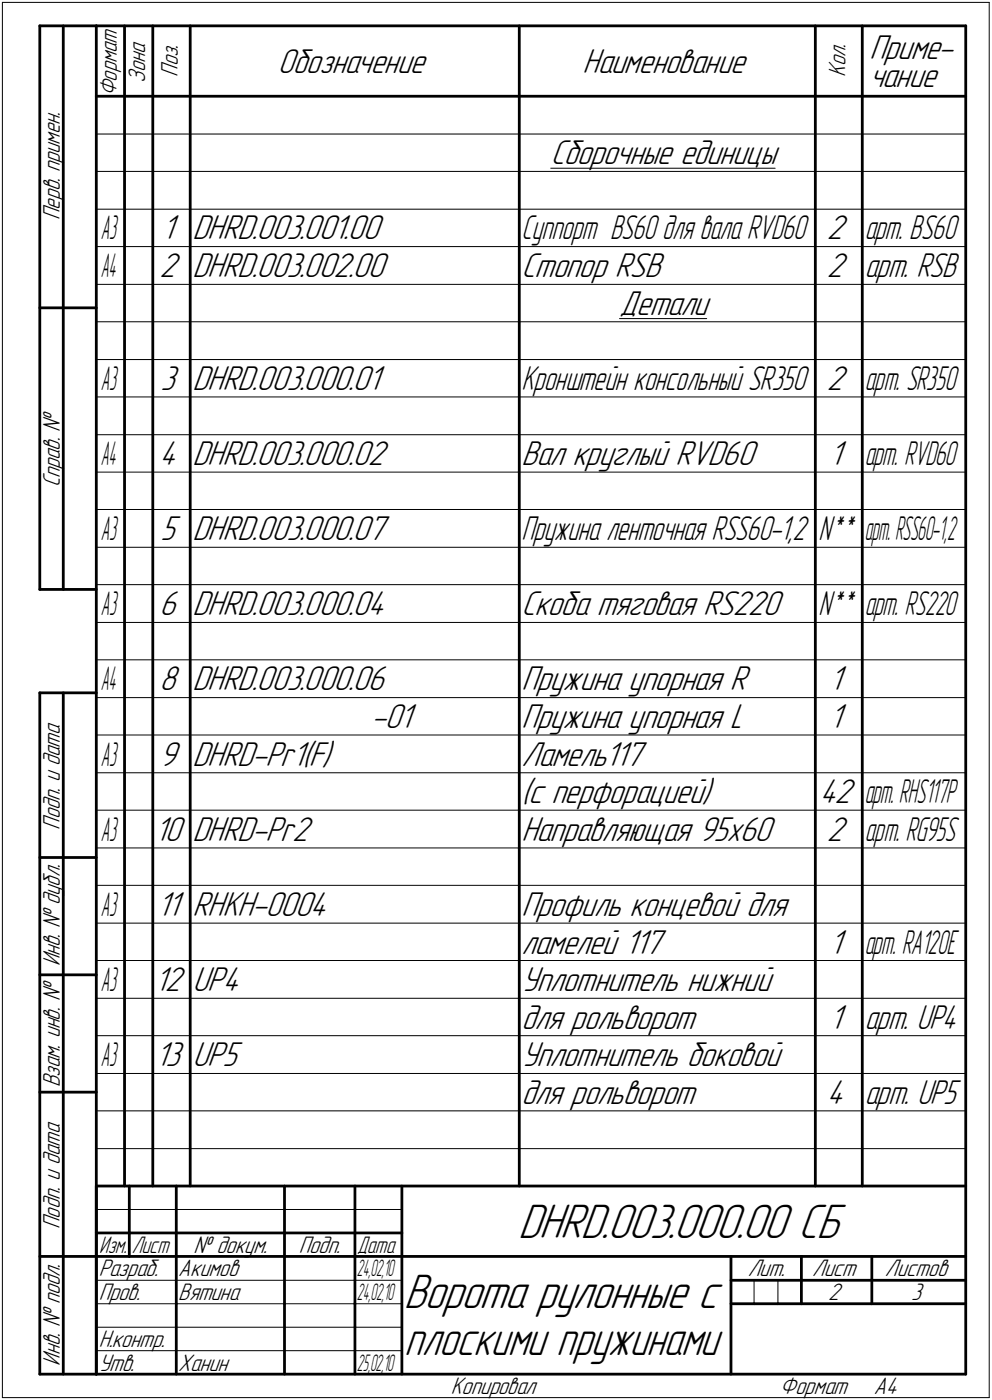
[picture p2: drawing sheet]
<svg xmlns="http://www.w3.org/2000/svg" width="211mm" height="298mm" viewBox="0 0 211 298" stroke-linecap="round" stroke-linejoin="round" font-family="sans-serif">
<defs><g id="words">
<g font-size="10.9">
<text x="110.2" y="263.5">DHRD.003.000.00 CБ</text>
<text x="85.9" y="278.5">Ворота рулонные с</text>
<text x="86" y="288.5">плоскими пружинами</text>
</g>
<g font-size="7.8">
<text x="59.1" y="15.5">Обозначение</text>
<text x="124" y="15.5">Наименование</text>
<text x="185" y="12.5">Приме-</text>
<text x="185" y="18.5">чание</text>
<text x="117.2" y="35">Сборочные единицы</text>
<text x="34.5" y="51">1</text>
<text x="41" y="51">DHRD.003.001.00</text>
<text x="175.9" y="51">2</text>
<text x="34" y="59">2</text>
<text x="41" y="59">DHRD.003.002.00</text>
<text x="111" y="59">Стопор RSB</text>
<text x="175.9" y="59">2</text>
<text x="131.8" y="67">Детали</text>
<text x="34.1" y="83">3</text>
<text x="41" y="83">DHRD.003.000.01</text>
<text x="175.9" y="83">2</text>
<text x="34" y="99">4</text>
<text x="41" y="99">DHRD.003.000.02</text>
<text x="111" y="99">Вал круглый RVD60</text>
<text x="176.5" y="99">1</text>
<text x="34.1" y="115">5</text>
<text x="41" y="115">DHRD.003.000.07</text>
<text x="34" y="131">6</text>
<text x="41" y="131">DHRD.003.000.04</text>
<text x="111" y="131">Скоба тяговая RS220</text>
<text x="34" y="147">8</text>
<text x="41" y="147">DHRD.003.000.06</text>
<text x="111" y="147">Пружина упорная R</text>
<text x="176.5" y="147">1</text>
<text x="79.1" y="155">-01</text>
<text x="111" y="155">Пружина упорная L</text>
<text x="176.5" y="155">1</text>
<text x="34" y="163">9</text>
<text x="41" y="163">DHRD-Pr1(F)</text>
<text x="111" y="163">Ламель117</text>
<text x="111" y="171">(</text>
<text x="112.4" y="171">с перфорацией)</text>
<text x="174.4" y="171">42</text>
<text x="32.9" y="179">10</text>
<text x="41" y="179">DHRD-Pr2</text>
<text x="111" y="179">Направляющая 95х60</text>
<text x="175.9" y="179">2</text>
<text x="33.4" y="195">11</text>
<text x="41" y="195">RHKH-0004</text>
<text x="111" y="195">Профиль концевой для</text>
<text x="111" y="203">ламелей 117</text>
<text x="176.5" y="203">1</text>
<text x="32.9" y="211">12</text>
<text x="41" y="211">UP4</text>
<text x="111" y="211">Уплотнитель нижний</text>
<text x="111" y="219">для рольворот</text>
<text x="176.5" y="219">1</text>
<text x="33.1" y="227">13</text>
<text x="41" y="227">UP5</text>
<text x="111" y="227">Уплотнитель боковой</text>
<text x="111" y="234.9">для рольворот</text>
<text x="175.9" y="234.9">4</text>
</g>
<g font-size="7.7">
<text x="184" y="59">арт. RSB</text>
<text x="184" y="219">арт. UP4</text>
<text x="184" y="234.9">арт. UP5</text>
</g>
<g font-size="7.6">
<text x="111" y="51">Суппорт BS60 для вала RVD60</text>
<text x="184" y="51">арт. BS60</text>
<text x="111" y="83">Кронштейн консольный SR350</text>
<text x="111" y="115">Пружина ленточная RSS60-1,2</text>
<text x="174.2" y="115">N**</text>
<text x="174.2" y="131">N**</text>
</g>
<g font-size="7.5">
<text x="184" y="83">арт. SR350</text>
<text x="184" y="99">арт. RVD60</text>
<text x="184" y="131">арт. RS220</text>
<text x="184" y="171">а</text>
<text x="185.6" y="171">рт.RHS117P</text>
<text x="184" y="179">арт. RG95S</text>
<text x="184" y="203">арт. RA120E</text>
</g>
<g font-size="7.4">
<text x="21.4" y="51">А3</text>
<text x="21.4" y="59">А4</text>
<text x="21.4" y="83">А3</text>
<text x="21.4" y="99">А4</text>
<text x="21.4" y="115">А3</text>
<text x="184" y="115">а</text>
<text x="185.4" y="115">рт.RSS60-1,2</text>
<text x="21.4" y="131">А3</text>
<text x="21.4" y="147">А4</text>
<text x="21.4" y="163">А3</text>
<text x="21.4" y="179">А3</text>
<text x="21.4" y="195">А3</text>
<text x="21.4" y="211">А3</text>
<text x="21.4" y="227">А3</text>
</g>
<g font-size="5.4">
<text x="30.9" y="17.6" transform="rotate(-90 30.9 17.6)">Зона</text>
<text x="37.8" y="16.3" transform="rotate(-90 37.8 16.3)">Поз.</text>
<text x="179.9" y="16.4" transform="rotate(-90 179.9 16.4)">Кол.</text>
<text x="24.9" y="20.4" transform="rotate(-90 24.9 20.4)">Формат</text>
<text x="12.7" y="46.8" transform="rotate(-90 12.7 46.8)">Перв. примен.</text>
<text x="12.7" y="103.7" transform="rotate(-90 12.7 103.7)">Справ. №</text>
<text x="12.7" y="176.7" transform="rotate(-90 12.7 176.7)">Подп. и дата</text>
<text x="12.7" y="205.7" transform="rotate(-90 12.7 205.7)">Инв. № дубл.</text>
<text x="12.7" y="231.5" transform="rotate(-90 12.7 231.5)">Взам. инв. №</text>
<text x="12.7" y="261.6" transform="rotate(-90 12.7 261.6)">Подп. и дата</text>
<text x="41.1" y="266.7">№ докум.</text>
<text x="63.6" y="266.7">Подп.</text>
<text x="21" y="271.7">Разраб.</text>
<text x="37.9" y="271.7">Акимов</text>
<text x="159.1" y="271.7">Лит.</text>
<text x="172.8" y="271.7">Лист</text>
<text x="188.3" y="271.7">Листов</text>
<text x="21" y="276.7">Пров.</text>
<text x="37.9" y="276.7">Вятина</text>
<text x="176.2" y="276.7">2</text>
<text x="193.9" y="276.7">3</text>
<text x="21" y="286.8">Н.контр.</text>
<text x="12.7" y="290.7" transform="rotate(-90 12.7 290.7)">Инв. № подл.</text>
<text x="21" y="291.8">Утв.</text>
<text x="37.9" y="291.8">Ханин</text>
<text x="95.9" y="296.8">Копировал</text>
<text x="165.9" y="296.8">Формат</text>
<text x="185.9" y="296.8">A4</text>
</g>
<g font-size="5.3">
<text x="21.1" y="266.7">Изм.</text>
<text x="28" y="266.7">Лист</text>
<text x="76" y="266.7">Дата</text>
</g>
<g font-size="5.2">
<text x="75.9" y="271.7">24,02,10</text>
<text x="75.9" y="276.7">24,02,10</text>
<text x="75.9" y="291.8">25,02,10</text>
</g>
</g></defs>
<g fill="none" stroke="#000" stroke-width=".21">
<path d="M.5 .5v297zM.5 .5h210zM210.5 .5v297zM20.5 28.5h185zM20.5 36.5h185zM117.2 35.8h47.7zM20.5 44.5h185zM20.5 52.5h185zM20.5 60.5h185zM20.5 68.5h185zM20.5 76.5h185zM131.8 67.8h18.6z"/>
<path d="M20.5 84.5h185zM20.5 92.5h185zM20.5 100.5h185zM20.5 108.5h185zM20.5 116.5h185zM20.5 124.5h185zM20.5 132.5h185zM20.5 140.5h185zM20.5 148.5h185zM20.5 156.5h185zM20.5 164.5h185zM20.5 172.5h185z"/>
<path d="M20.5 180.5h185zM20.5 188.5h185zM20.5 196.5h185zM20.5 204.5h185zM20.5 212.5h185zM20.5 220.5h185zM20.5 228.5h185zM20.5 236.5h185zM20.5 257.5h65zM20.5 244.5h185zM20.5 272.5h17zM20.5 277.5h17z"/>
<path d="M37.5 272.5h23zM37.5 277.5h23zM60.5 272.5h15zM60.5 277.5h15zM75.5 272.5h10zM75.5 277.5h10zM160.4 272.5v5zM165.5 272.5v5zM.5 297.5h210zM20.5 282.5h65zM20.5 287.5h65z"/>
</g>
<g fill="none" stroke="#000" stroke-width=".59">
<path d="M8.5 5.5v120zM8.5 5.5h12zM13.5 5.5v120zM20.5 5.5v287zM20.5 5.5h185zM26.5 5.5v247zM32.5 5.5v247zM40.5 5.5v247zM110.5 5.5v247zM173.5 5.5v247zM183.5 5.5v247zM205.5 5.5v287z"/>
<path d="M20.5 20.5h185zM8.5 65.5h12zM8.5 125.5h12zM8.5 147.5v145zM8.5 147.5h12zM13.5 147.5v145zM8.5 182.5h12zM8.5 207.5h12zM8.5 232.5h12zM20.5 252.5h185zM20.5 252.5v40zM27.5 252.5v15z"/>
<path d="M37.5 252.5v25zM60.5 252.5v25zM75.5 252.5v25zM85.5 252.5v40zM8.5 267.5h12zM20.5 262.5h7zM20.5 267.5h7zM27.5 262.5h10zM27.5 267.5h10zM37.5 277.5v15zM37.5 262.5h23zM37.5 267.5h23z"/>
<path d="M60.5 277.5v15zM60.5 262.5h15zM60.5 267.5h15zM75.5 277.5v15zM75.5 262.5h10zM75.5 267.5h10zM85.5 267.5h120zM155.5 267.5v25zM155.5 272.5h15zM155.5 277.5h4.9zM160.4 277.5h5.1zM165.5 277.5h5z"/>
<path d="M170.5 267.5v10zM170.5 272.5h35zM170.5 277.5h15zM185.5 267.5v10zM185.5 277.5h20zM8.5 292.5h12zM20.5 292.5h185z"/>
</g>
<use href="#words"/>
</svg>
